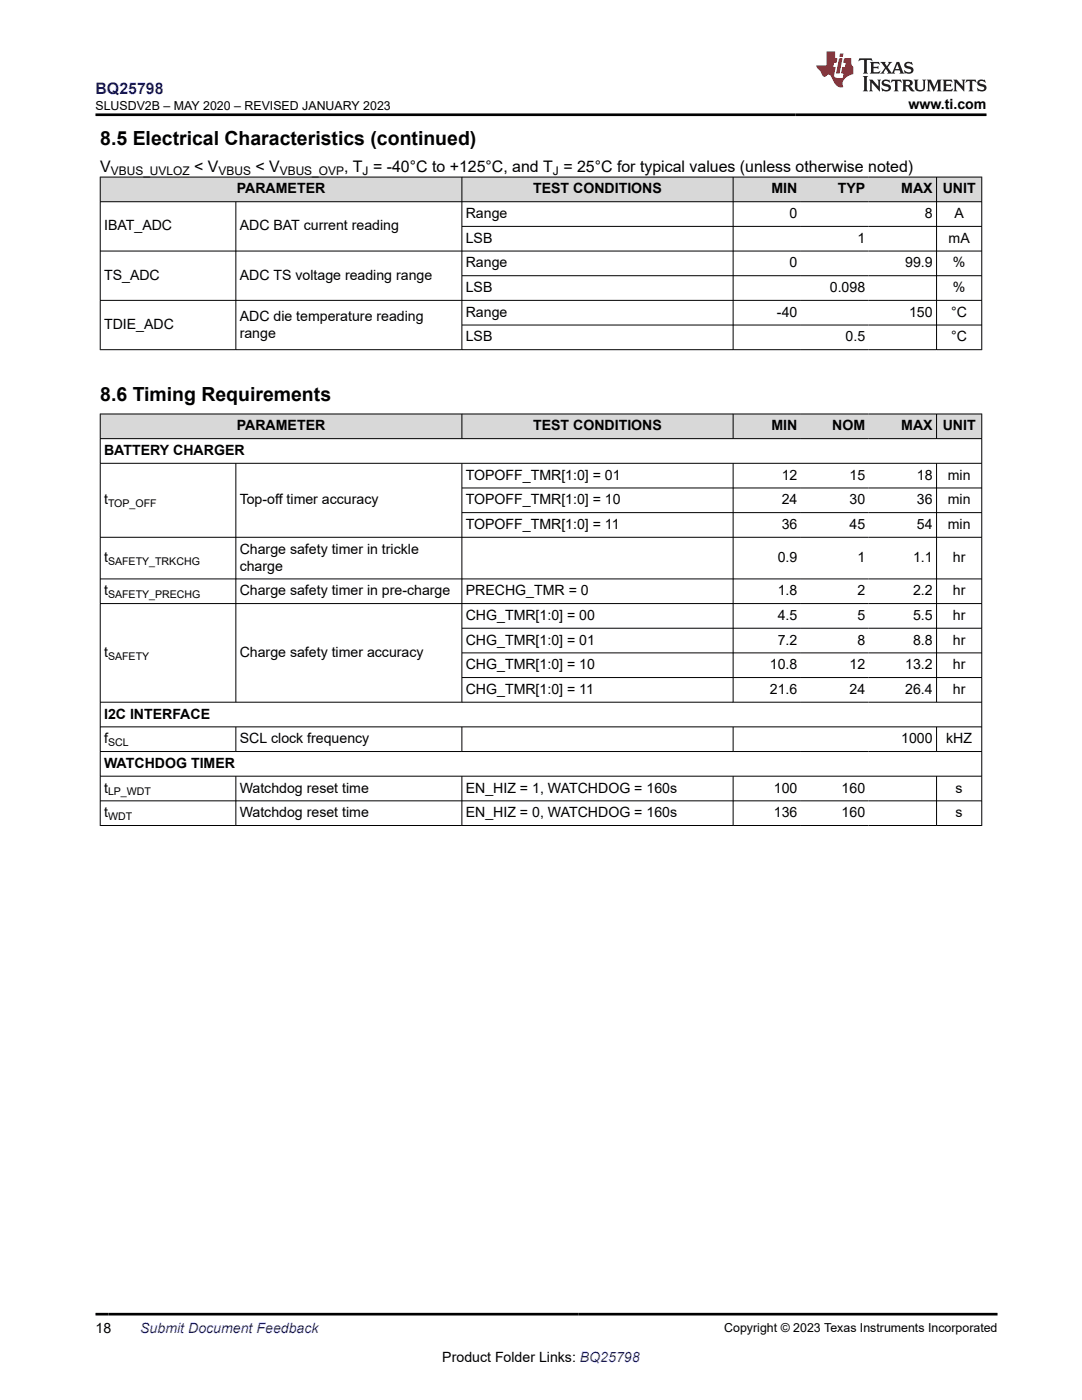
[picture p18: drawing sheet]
<svg xmlns="http://www.w3.org/2000/svg" width="216mm" height="279mm" viewBox="0 0 216 279" stroke-linecap="round" stroke-linejoin="round" font-family="sans-serif">
<defs><g id="words">
<g font-size="3.9">
<text x="20" y="28.8">8.5 Electrical Characteristics (continued)</text>
<text x="20" y="79.9">8.6 Timing Requirements</text>
</g>
<text font-size="3.2" fill="#00f" x="19" y="18.7">BQ25798</text>
<g font-size="3.2">
<text x="20" y="34.3">V</text>
<text x="38.7" y="34.3">&lt; V</text>
<text x="51" y="34.3">&lt; V</text>
<text x="68.7" y="34.3">, T = -40°C to +125°C, and T = 25°C for typical values (unless otherwise noted)</text>
</g>
<g font-size="2.8">
<text x="181.3" y="21.8">www.ti.com</text>
<text x="47.2" y="38.6">PARAMETER</text>
<text x="106.4" y="38.6">TEST CONDITIONS</text>
<text x="153.9" y="38.6">MIN</text>
<text x="167.2" y="38.6">TYP</text>
<text x="179.8" y="38.6">MAX</text>
<text x="188.1" y="38.6">UNIT</text>
<text x="20.8" y="46">IBAT_ADC</text>
<text x="47.8" y="46">ADC BAT current reading</text>
<text x="92.9" y="43.5">Range</text>
<text x="157.5" y="43.5">0</text>
<text x="184.5" y="43.5">8</text>
<text x="190.4" y="43.5">A</text>
<text x="92.9" y="48.5">LSB</text>
<text x="92.9" y="53.4">Range</text>
<text x="157.5" y="53.4">0</text>
<text x="171.1" y="48.5">1</text>
<text x="180.6" y="53.4">99.9</text>
<text x="189.3" y="48.5">mA</text>
<text x="190.1" y="53.4">%</text>
<text x="20.8" y="55.8">TS_ADC</text>
<text x="47.8" y="55.8">ADC TS voltage reading range</text>
<text x="92.9" y="58.3">LSB</text>
<text x="165.6" y="58.3">0.098</text>
<text x="190.1" y="58.3">%</text>
<text x="20.8" y="65.7">TDIE_ADC</text>
<text x="47.8" y="64">ADC die temperature reading</text>
<text x="92.9" y="63.2">Range</text>
<text x="155" y="63.2">-40</text>
<text x="181.4" y="63.2">150</text>
<text x="189.8" y="63.2">°C</text>
<text x="47.8" y="67.4">range</text>
<text x="92.9" y="68.1">LSB</text>
<text x="168.7" y="68.1">0.5</text>
<text x="189.8" y="68.1">°C</text>
<text x="47.2" y="85.9">PARAMETER</text>
<text x="106.4" y="85.9">TEST CONDITIONS</text>
<text x="153.9" y="85.9">MIN</text>
<text x="166.1" y="85.9">NOM</text>
<text x="179.8" y="85.9">MAX</text>
<text x="188.1" y="85.9">UNIT</text>
<text x="20.8" y="90.8">BATTERY CHARGER</text>
<text x="92.9" y="95.7">TOPOFF_TMR[1:0] = 01</text>
<text x="156" y="95.7">12</text>
<text x="169.5" y="95.7">15</text>
<text x="183" y="95.7">18</text>
<text x="189.1" y="95.7">min</text>
<text x="20.8" y="100.7">t</text>
<text x="47.8" y="100.7">Top-off timer accuracy</text>
<text x="92.9" y="100.7">TOPOFF_TMR[1:0] = 10</text>
<text x="156" y="100.7">24</text>
<text x="169.5" y="100.7">30</text>
<text x="183" y="100.7">36</text>
<text x="189.1" y="100.7">min</text>
<text x="92.9" y="105.6">TOPOFF_TMR[1:0] = 11</text>
<text x="156" y="105.6">36</text>
<text x="169.5" y="105.6">45</text>
<text x="183" y="105.6">54</text>
<text x="189.1" y="105.6">min</text>
<text x="20.8" y="112.2">t</text>
<text x="47.8" y="110.5">Charge safety timer in trickle</text>
<text x="47.8" y="113.9">charge</text>
<text x="155.2" y="112.2">0.9</text>
<text x="171.1" y="112.2">1</text>
<text x="182.2" y="112.2">1.1</text>
<text x="190.1" y="112.2">hr</text>
<text x="20.8" y="118.8">t</text>
<text x="47.8" y="118.8">Charge safety timer in pre-charge</text>
<text x="92.9" y="118.8">PRECHG_TMR = 0</text>
<text x="155.2" y="118.8">1.8</text>
<text x="171.1" y="118.8">2</text>
<text x="182.2" y="118.8">2.2</text>
<text x="190.1" y="118.8">hr</text>
<text x="92.9" y="123.7">CHG_TMR[1:0] = 00</text>
<text x="155.2" y="123.7">4.5</text>
<text x="171.1" y="123.7">5</text>
<text x="182.2" y="123.7">5.5</text>
<text x="190.1" y="123.7">hr</text>
<text x="20.8" y="131.1">t</text>
<text x="47.8" y="131.1">Charge safety timer accuracy</text>
<text x="92.9" y="128.7">CHG_TMR[1:0] = 01</text>
<text x="155.2" y="128.7">7.2</text>
<text x="171.1" y="128.7">8</text>
<text x="182.2" y="128.7">8.8</text>
<text x="190.1" y="128.7">hr</text>
<text x="92.9" y="133.6">CHG_TMR[1:0] = 10</text>
<text x="153.6" y="133.6">10.8</text>
<text x="169.5" y="133.6">12</text>
<text x="180.6" y="133.6">13.2</text>
<text x="190.1" y="133.6">hr</text>
<text x="20.8" y="143.4">I2C INTERFACE</text>
<text x="92.9" y="138.5">CHG_TMR[1:0] = 11</text>
<text x="153.6" y="138.5">21.6</text>
<text x="169.5" y="138.5">24</text>
<text x="180.6" y="138.5">26.4</text>
<text x="190.1" y="138.5">hr</text>
<text x="20.8" y="148.3">f</text>
<text x="47.8" y="148.3">SCL clock frequency</text>
<text x="179.8" y="148.3">1000</text>
<text x="188.8" y="148.3">kHZ</text>
<text x="20.8" y="153.3">WATCHDOG TIMER</text>
<text x="20.8" y="158.2">t</text>
<text x="47.8" y="158.2">Watchdog reset time</text>
<text x="92.9" y="158.2">EN_HIZ = 1, WATCHDOG = 160s</text>
<text x="154.4" y="158.2">100</text>
<text x="167.9" y="158.2">160</text>
<text x="190.7" y="158.2">s</text>
<text x="20.8" y="163.1">t</text>
<text x="47.8" y="163.1">Watchdog reset time</text>
<text x="92.9" y="163.1">EN_HIZ = 0, WATCHDOG = 160s</text>
<text x="154.4" y="163.1">136</text>
<text x="167.9" y="163.1">160</text>
<text x="190.7" y="163.1">s</text>
<text x="19" y="266.1">18</text>
<text x="88.3" y="271.7">Product Folder Links: BQ25798</text>
</g>
<text font-size="2.8" fill="#00f" x="28" y="266.1">Submit Document Feedback</text>
<g font-size="2.5">
<text x="19" y="21.9">SLUSDV2B – MAY 2020 – REVISED JANUARY 2023</text>
<text x="144.5" y="265.8">Copyright © 2023 Texas Instruments Incorporated</text>
</g>
<g font-size="2.4">
<text x="22.1" y="34.9">VBUS_UVLOZ</text>
<text x="43.6" y="34.9">VBUS</text>
<text x="55.8" y="34.9">VBUS_OVP</text>
<text x="72.4" y="34.9">J</text>
<text x="110.3" y="34.9">J</text>
</g>
<g font-size="2.1">
<text x="21.6" y="101.2">TOP_OFF</text>
<text x="21.6" y="112.8">SAFETY_TRKCHG</text>
<text x="21.6" y="119.4">SAFETY_PRECHG</text>
<text x="21.6" y="131.7">SAFETY</text>
<text x="21.6" y="148.9">SCL</text>
<text x="21.6" y="158.7">LP_WDT</text>
<text x="21.6" y="163.7">WDT</text>
</g>
</g></defs>
<g fill="#d8d8d8">
<path d="M20 35.3h175.9v5h-175.9z" fill-rule="evenodd"/>
<path d="M20.1 35.4h72v4.8h-72z" fill-rule="evenodd"/>
<path d="M92.2 35.4h54v4.8h-54z" fill-rule="evenodd"/>
<path d="M146.3 35.4h13.5v4.8h-13.5z" fill-rule="evenodd"/>
<path d="M159.8 35.4h13.5v4.8h-13.5z" fill-rule="evenodd"/>
<path d="M173.3 35.4h13.5v4.8h-13.5z" fill-rule="evenodd"/>
<path d="M186.9 35.4h8.9v4.8h-8.9z" fill-rule="evenodd"/>
</g>
<g fill="none" stroke="#000" stroke-width=".2">
<path d="M19.9 35.3h176.1M20 35.3v34.5M92.2 35.3v34.5M146.3 35.3v34.6M186.9 35.3v34.6M195.9 35.3v34.6M19.9 40.3h176.1M19.9 50.1h176.1M47.1 40.3v29.5M92.2 45.2h103.8M92.2 55h103.8M196 59.9h-176.1"/>
<path d="M19.9 69.8h176.1M92.2 64.9h103.8"/>
</g>
<g fill="#d8d8d8">
<path d="M20 82.6h175.9v4.9h-175.9z" fill-rule="evenodd"/>
<path d="M20.1 82.7h72v4.8h-72z" fill-rule="evenodd"/>
<path d="M92.2 82.7h54v4.8h-54z" fill-rule="evenodd"/>
<path d="M146.3 82.7h13.5v4.8h-13.5z" fill-rule="evenodd"/>
<path d="M159.8 82.7h13.5v4.8h-13.5z" fill-rule="evenodd"/>
<path d="M173.3 82.7h13.5v4.8h-13.5z" fill-rule="evenodd"/>
<path d="M186.9 82.7h8.9v4.8h-8.9z" fill-rule="evenodd"/>
</g>
<g fill="none" stroke="#000" stroke-width=".2">
<path d="M19.9 82.6h176.1M19.9 87.5h176.1M19.9 92.5h176.1M20 82.6v82.2M47.1 92.5v47.7M92.2 82.6v5M92.2 92.5v47.7M92.2 97.4h103.8M146.3 82.6v5M146.3 92.5v47.7M186.9 82.6v5M186.9 92.5v47.7"/>
<path d="M195.9 82.6v82.2M19.9 115.5h176.1M92.2 102.3h103.8M196 107.2h-176.1M19.9 120.5h176.1M92.2 125.4h103.8M92.2 130.3h103.8M92.2 135.2h103.8M19.9 140.1h176.1M19.9 145.1h176.1M19.9 150h176.1M19.9 154.9h176.1"/>
<path d="M19.9 159.8h176.1M47.1 145.1v4.9M47.1 154.9v9.9M92.2 145.1v4.9M92.2 154.9v9.9M146.3 145.1v4.9M146.3 154.9v9.9M186.9 145.1v4.9M186.9 154.9v9.9M19.9 164.7h176.1"/>
</g>
<path d="M171.5 11.6l-.2 .6 .5-.2h.6v.1v2.2l-.2 .4h1l-.2-.4v-2.2v-.1h.5l.5 .2-.1-.6zM173.6 12.4l.2 .3v1.6l-.2 .4h1.9l.1-.6a1.08 1.08 0 0 1-1.3 .2v-.7h.6l.4 .2v-.7l-.4 .2h-.6v-.5l.2-.2a1 1 0 0 1 1 .3l-.1-.5zM175.7 12.4l.9 1.1-1 1.2h.9l-.2-.2 .5-.8 .4 .8-.2 .2h1.6l-.2-.2 .2-.5h.9l.1 .5-.1 .2h.9l-.2-.4-.8-1.9h-.5l-.9 2.1-.9-1.1 .9-1h-.8l.2 .2-.4 .6-.4-.6 .2-.2zM179 12.8l.4 1h-.7zM180.7 12.5a.65 .65 0 0 0-.2 .7 .65 .65 0 0 0 .6 .5l.6 .1 .1 .3a.79 .79 0 0 1-.7 .4 .79 .79 0 0 1-.7-.5l.1 .7 .2-.1a.93 .93 0 0 0 1.1 0 .93 .93 0 0 0 .4-.9 1.46 1.46 0 0 0-1.2-.6l-.1-.3a1.09 1.09 0 0 1 1.2 .2l-.2-.6-.1 .1-.5-.2zM172.2 15.2l.2 .4v2.2l-.2 .4h1l-.2-.4v-2.2l.2-.4zM173.4 15.9l.2 .4v1.5l-.2 .4h.8l-.3-.4 .1-1.3 1.6 1.8v-2l.2-.4h-.7l.1 .2 .1 1.1-1.2-1.3zM176.2 16a.65 .65 0 0 0-.2 .8 .65 .65 0 0 0 .6 .4l.6 .2 .1 .2a.79 .79 0 0 1-.7 .4 .79 .79 0 0 1-.7-.5l.1 .7 .2-.1a.93 .93 0 0 0 1.1 .1 .93 .93 0 0 0 .4-1 1.46 1.46 0 0 0-1.2-.5l-.1-.4a1.09 1.09 0 0 1 1.2 .2l-.1-.6-.2 .1-.5-.1zM177.9 15.9l-.1 .6a.63 .63 0 0 1 .8-.3v1.6l-.3 .4h1l-.2-.4v-1.6a.66 .66 0 0 1 .8 .3l-.1-.6zM180 15.9l.2 .4v1.5l-.2 .4h1l-.2-.2-.1-.7h.5l.1 .2a.79 .79 0 0 0 1.2 .6l-1-.9a.61 .61 0 0 0 .6-.6 .61 .61 0 0 0-.5-.7zM180.8 16.2h.1a.47 .47 0 0 1 .5 .1 .47 .47 0 0 1 .1 .5l-.1 .1-.7 .1zM182.3 15.9l.2 .2a2.27 2.27 0 0 0 .4 2 1.04 1.04 0 0 0 1.7-.7v-1.3l.2-.2h-.8l.2 .4v1.1a.6 .6 0 0 1-.6 .6 .6 .6 0 0 1-.6-.6v-1.1l.3-.4zM184.9 15.9l.2 .4v1.5l-.2 .4h.8l-.3-.4v-1.4l.9 1.9 .9-1.9v1.4l-.3 .4h1l-.2-.4v-1.5l.2-.4h-.8l-.7 1.5-.6-1.5zM188.1 15.9l.2 .4v1.5l-.2 .4h1.9l.1-.6a1.09 1.09 0 0 1-1.3 .2v-.7h.6l.4 .2v-.6l-.4 .2h-.6v-.6l.2-.1a1.01 1.01 0 0 1 1 .3l-.1-.6zM190.2 15.9l.3 .4v1.5l-.3 .4h.8l-.2-.4v-1.3l1.6 1.8v-2l.2-.4h-.7l.2 .2v1.1l-1.2-1.3zM192.8 15.9l-.1 .6a.63 .63 0 0 1 .8-.3v1.6l-.3 .4h1l-.2-.4v-1.6a.66 .66 0 0 1 .8 .3l-.1-.6zM195.2 16a.65 .65 0 0 0-.2 .8 .65 .65 0 0 0 .6 .4l.6 .2 .2 .2a.79 .79 0 0 1-.7 .4 .79 .79 0 0 1-.7-.5l.1 .7 .2-.1a.93 .93 0 0 0 1 .1 .93 .93 0 0 0 .5-1 1.46 1.46 0 0 0-1.3-.5v-.4a1.09 1.09 0 0 1 1.2 .2l-.2-.6-.2 .1-.5-.1z" fill="#231f20"/>
<path d="M164.9 10.3v2.7h-2l.1 .4 .8 1a.95 .95 0 0 0 1 .9 .59 .59 0 0 1 .5-.4 .59 .59 0 0 1 .5 .3l.4 .8a1.59 1.59 0 0 0 2.1 1.4 1.61 1.61 0 0 1 1-2.3l1-.3-.1-1.5a1.59 1.59 0 0 1-.3-1.7h-1.5l-.2 .9h.6l-.2 .9h-.5l-.2 .9v.3l.4 .1-.1 .9h-.7a.73 .73 0 0 1-1-.7l.3-1.5h-.5l.1-.9h.5l.2-.9h-.5v-1.3zM167.4 11.6l-.6 3.1h.7l.6-3.1zM167.6 10.7l-.1 .6h.7l.1-.6z" fill="#ed1c24"/>
<path d="M19 22.9h177.8M19 262.3h180" fill="none" stroke="#000" stroke-width=".53"/>
<use href="#words"/>
</svg>
